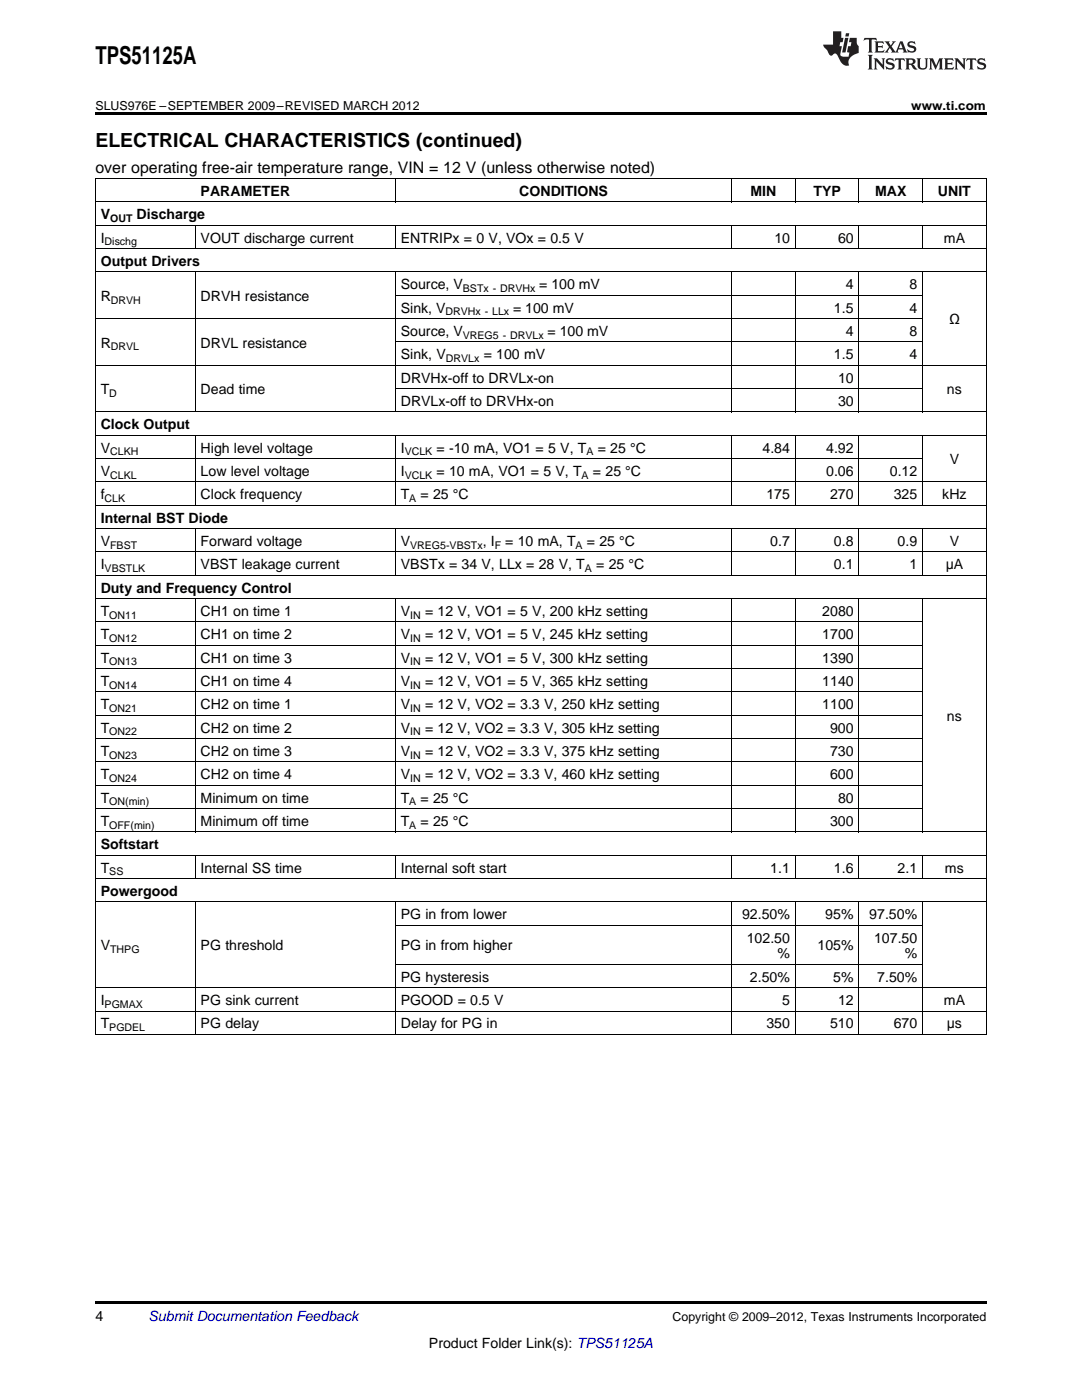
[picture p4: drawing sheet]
<svg xmlns="http://www.w3.org/2000/svg" width="216mm" height="279mm" viewBox="0 0 216 279" stroke-linecap="round" stroke-linejoin="round" font-family="sans-serif">
<defs><g id="words">
<text font-size="4.9" x="19" y="12.8">TPS51125A</text>
<text font-size="3.9" x="19" y="29.3">ELECTRICAL CHARACTERISTICS (continued)</text>
<text font-size="3.2" x="19" y="34.4">over operating free-air temperature range, VIN = 12 V (unless otherwise noted)</text>
<g font-size="2.8">
<text x="40" y="39.1">PARAMETER</text>
<text x="103.6" y="39.1">CONDITIONS</text>
<text x="149.8" y="39.1">MIN</text>
<text x="162.3" y="39.1">TYP</text>
<text x="174.6" y="39.1">MAX</text>
<text x="187.1" y="39.1">UNIT</text>
<text x="20.1" y="43.7">V</text>
<text x="27.3" y="43.7">Discharge</text>
<text x="20.1" y="48.4">I</text>
<text x="20.1" y="53.1">Output Drivers</text>
<text x="40" y="48.4">VOUT discharge current</text>
<text x="80" y="48.4">ENTRIPx = 0 V, VOx = 0.5 V</text>
<text x="154.5" y="48.4">10</text>
<text x="167.2" y="48.4">60</text>
<text x="188.3" y="48.4">mA</text>
<text x="80" y="57.7">Source, V</text>
<text x="107.6" y="57.7">= 100 mV</text>
<text x="168.8" y="57.7">4</text>
<text x="181.5" y="57.7">8</text>
<text x="20.1" y="60">R</text>
<text x="40" y="60">DRVH resistance</text>
<text x="80" y="62.4">Sink, V</text>
<text x="102.4" y="62.4">= 100 mV</text>
<text x="166.4" y="62.4">1.5</text>
<text x="181.5" y="62.4">4</text>
<text x="189.4" y="64.7">Ω</text>
<text x="20.1" y="69.4">R</text>
<text x="40" y="69.4">DRVL resistance</text>
<text x="80" y="67">Source, V</text>
<text x="80" y="71.7">Sink, V</text>
<text x="96.5" y="71.7">= 100 mV</text>
<text x="109.3" y="67">= 100 mV</text>
<text x="166.4" y="71.7">1.5</text>
<text x="168.8" y="67">4</text>
<text x="181.5" y="67">8</text>
<text x="181.5" y="71.7">4</text>
<text x="80" y="76.3">DRVHx-off to DRVLx-on</text>
<text x="167.2" y="76.3">10</text>
<text x="20.1" y="78.7">T</text>
<text x="40" y="78.7">Dead time</text>
<text x="80" y="81">DRVLx-off to DRVHx-on</text>
<text x="167.2" y="81">30</text>
<text x="188.9" y="78.7">ns</text>
<text x="20.1" y="85.7">Clock Output</text>
<text x="20.1" y="90.3">V</text>
<text x="20.1" y="95">V</text>
<text x="40" y="90.3">High level voltage</text>
<text x="40" y="95">Low level voltage</text>
<text x="80" y="90.3">I</text>
<text x="80" y="95">I</text>
<text x="87.1" y="90.3">= -10 mA, VO1 = 5 V, T</text>
<text x="87.1" y="95">= 10 mA, VO1 = 5 V, T</text>
<text x="118.3" y="95">= 25 °C</text>
<text x="119.3" y="90.3">= 25 °C</text>
<text x="152.2" y="90.3">4.84</text>
<text x="164.9" y="90.3">4.92</text>
<text x="164.9" y="95">0.06</text>
<text x="177.6" y="95">0.12</text>
<text x="189.5" y="92.6">V</text>
<text x="20.1" y="99.6">f</text>
<text x="40" y="99.6">Clock frequency</text>
<text x="80" y="99.6">T</text>
<text x="83.9" y="99.6">= 25 °C</text>
<text x="152.9" y="99.6">175</text>
<text x="165.6" y="99.6">270</text>
<text x="178.3" y="99.6">325</text>
<text x="188" y="99.6">kHz</text>
<text x="20.1" y="104.3">Internal BST Diode</text>
<text x="20.1" y="108.9">V</text>
<text x="20.1" y="113.6">I</text>
<text x="40" y="108.9">Forward voltage</text>
<text x="40" y="113.6">VBST leakage current</text>
<text x="80" y="108.9">V</text>
<text x="80" y="113.6">VBSTx = 34 V, LLx = 28 V, T</text>
<text x="96.3" y="108.9">, I</text>
<text x="100.8" y="108.9">= 10 mA, T</text>
<text x="117.1" y="108.9">= 25 °C</text>
<text x="119" y="113.6">= 25 °C</text>
<text x="153.7" y="108.9">0.7</text>
<text x="166.4" y="108.9">0.8</text>
<text x="166.4" y="113.6">0.1</text>
<text x="179.1" y="108.9">0.9</text>
<text x="181.5" y="113.6">1</text>
<text x="188.7" y="113.6">μA</text>
<text x="189.5" y="108.9">V</text>
<text x="20.1" y="118.3">Duty and Frequency Control</text>
<text x="20.1" y="122.9">T</text>
<text x="40" y="122.9">CH1 on time 1</text>
<text x="80" y="122.9">V</text>
<text x="84.8" y="122.9">= 12 V, VO1 = 5 V, 200 kHz setting</text>
<text x="164.1" y="122.9">2080</text>
<text x="20.1" y="127.6">T</text>
<text x="40" y="127.6">CH1 on time 2</text>
<text x="80" y="127.6">V</text>
<text x="84.8" y="127.6">= 12 V, VO1 = 5 V, 245 kHz setting</text>
<text x="164.1" y="127.6">1700</text>
<text x="20.1" y="132.2">T</text>
<text x="20.1" y="136.9">T</text>
<text x="40" y="132.2">CH1 on time 3</text>
<text x="40" y="136.9">CH1 on time 4</text>
<text x="80" y="132.2">V</text>
<text x="80" y="136.9">V</text>
<text x="84.8" y="132.2">= 12 V, VO1 = 5 V, 300 kHz setting</text>
<text x="84.8" y="136.9">= 12 V, VO1 = 5 V, 365 kHz setting</text>
<text x="164.1" y="132.2">1390</text>
<text x="164.1" y="136.9">1140</text>
<text x="20.1" y="141.5">T</text>
<text x="40" y="141.5">CH2 on time 1</text>
<text x="80" y="141.5">V</text>
<text x="84.8" y="141.5">= 12 V, VO2 = 3.3 V, 250 kHz setting</text>
<text x="164.1" y="141.5">1100</text>
<text x="188.9" y="143.9">ns</text>
<text x="20.1" y="146.2">T</text>
<text x="40" y="146.2">CH2 on time 2</text>
<text x="80" y="146.2">V</text>
<text x="84.8" y="146.2">= 12 V, VO2 = 3.3 V, 305 kHz setting</text>
<text x="165.6" y="146.2">900</text>
<text x="20.1" y="150.8">T</text>
<text x="20.1" y="155.5">T</text>
<text x="40" y="150.8">CH2 on time 3</text>
<text x="40" y="155.5">CH2 on time 4</text>
<text x="80" y="150.8">V</text>
<text x="80" y="155.5">V</text>
<text x="84.8" y="150.8">= 12 V, VO2 = 3.3 V, 375 kHz setting</text>
<text x="84.8" y="155.5">= 12 V, VO2 = 3.3 V, 460 kHz setting</text>
<text x="165.6" y="150.8">730</text>
<text x="165.6" y="155.5">600</text>
<text x="20.1" y="160.2">T</text>
<text x="40" y="160.2">Minimum on time</text>
<text x="80" y="160.2">T</text>
<text x="83.9" y="160.2">= 25 °C</text>
<text x="167.2" y="160.2">80</text>
<text x="20.1" y="164.8">T</text>
<text x="40" y="164.8">Minimum off time</text>
<text x="80" y="164.8">T</text>
<text x="83.9" y="164.8">= 25 °C</text>
<text x="165.6" y="164.8">300</text>
<text x="20.1" y="169.5">Softstart</text>
<text x="20.1" y="174.1">T</text>
<text x="20.1" y="178.8">Powergood</text>
<text x="40" y="174.1">Internal SS time</text>
<text x="80" y="174.1">Internal soft start</text>
<text x="153.7" y="174.1">1.1</text>
<text x="166.4" y="174.1">1.6</text>
<text x="179.1" y="174.1">2.1</text>
<text x="188.6" y="174.1">ms</text>
<text x="80" y="183.4">PG in from lower</text>
<text x="148.1" y="183.4">92.50%</text>
<text x="164.7" y="183.4">95%</text>
<text x="173.5" y="183.4">97.50%</text>
<text x="20.1" y="189.7">V</text>
<text x="40" y="189.7">PG threshold</text>
<text x="80" y="189.7">PG in from higher</text>
<text x="149" y="188.1">102.50</text>
<text x="155.1" y="191.3">%</text>
<text x="163.1" y="189.7">105%</text>
<text x="174.4" y="188.1">107.50</text>
<text x="180.5" y="191.3">%</text>
<text x="80" y="195.9">PG hysteresis</text>
<text x="149.6" y="195.9">2.50%</text>
<text x="166.3" y="195.9">5%</text>
<text x="175" y="195.9">7.50%</text>
<text x="20.1" y="200.6">I</text>
<text x="40" y="200.6">PG sink current</text>
<text x="80" y="200.6">PGOOD = 0.5 V</text>
<text x="156.1" y="200.6">5</text>
<text x="167.2" y="200.6">12</text>
<text x="188.3" y="200.6">mA</text>
<text x="20.1" y="205.2">T</text>
<text x="40" y="205.2">PG delay</text>
<text x="80" y="205.2">Delay for PG in</text>
<text x="152.9" y="205.2">350</text>
<text x="165.6" y="205.2">510</text>
<text x="178.3" y="205.2">670</text>
<text x="188.9" y="205.2">μs</text>
<text x="19" y="263.6">4</text>
<text x="85.6" y="269">Product Folder Link(s): TPS51125A</text>
</g>
<text font-size="2.8" fill="#0000c8" x="29.6" y="263.6">Submit Documentation Feedback</text>
<g font-size="2.5">
<text x="19" y="21.9">SLUS976E –SEPTEMBER 2009–REVISED MARCH 2012</text>
<text x="181.8" y="21.9">www.ti.com</text>
<text x="134.2" y="263.6">Copyright © 2009–2012, Texas Instruments Incorporated</text>
</g>
<g font-size="2.1">
<text x="22" y="44.3">OUT</text>
<text x="20.9" y="49">Dischg</text>
<text x="92.4" y="58.3">BSTx - DRVHx</text>
<text x="22.1" y="60.6">DRVH</text>
<text x="88.9" y="62.9">DRVHx - LLx</text>
<text x="22.1" y="69.9">DRVL</text>
<text x="92.4" y="67.6">VREG5 - DRVLx</text>
<text x="89" y="72.2">DRVLx</text>
<text x="21.8" y="79.2">D</text>
<text x="22" y="90.9">CLKH</text>
<text x="22" y="95.5">CLKL</text>
<text x="80.8" y="90.9">VCLK</text>
<text x="80.8" y="95.5">VCLK</text>
<text x="116.1" y="95.5">A</text>
<text x="117" y="90.9">A</text>
<text x="20.9" y="100.2">CLK</text>
<text x="81.7" y="100.2">A</text>
<text x="22" y="109.5">FBST</text>
<text x="81.8" y="109.5">VREG5-VBSTx</text>
<text x="98.7" y="109.5">F</text>
<text x="114.9" y="109.5">A</text>
<text x="20.9" y="114.2">VBSTLK</text>
<text x="116.7" y="114.2">A</text>
<text x="21.8" y="123.5">ON11</text>
<text x="81.8" y="123.5">IN</text>
<text x="21.8" y="128.1">ON12</text>
<text x="81.8" y="128.1">IN</text>
<text x="21.8" y="132.8">ON13</text>
<text x="21.8" y="137.4">ON14</text>
<text x="81.8" y="132.8">IN</text>
<text x="81.8" y="137.4">IN</text>
<text x="21.8" y="142.1">ON21</text>
<text x="81.8" y="142.1">IN</text>
<text x="21.8" y="146.8">ON22</text>
<text x="81.8" y="146.8">IN</text>
<text x="21.8" y="151.4">ON23</text>
<text x="81.8" y="151.4">IN</text>
<text x="21.8" y="156.1">ON24</text>
<text x="21.8" y="160.7">ON(min)</text>
<text x="81.7" y="160.7">A</text>
<text x="81.8" y="156.1">IN</text>
<text x="21.8" y="165.4">OFF(min)</text>
<text x="81.7" y="165.4">A</text>
<text x="21.8" y="174.7">SS</text>
<text x="22" y="190.3">THPG</text>
<text x="20.9" y="201.2">PGMAX</text>
<text x="21.8" y="205.8">PGDEL</text>
</g>
</g></defs>
<g fill="#231f20">
<path d="M172.5 7.6l-.1 .5 .4-.2h.6v.1v2.1l-.2 .4h.9l-.2-.4v-2.1l.1-.1h.5l.5 .2-.2-.5zM174.5 8.3l.2 .3v1.5l-.2 .4h1.8l.2-.6a1.04 1.04 0 0 1-1.3 .2v-.7h.6l.3 .2v-.6l-.3 .2h-.6v-.6l.8-.1 .4 .3-.2-.5zM176.5 8.3l.9 1.1-.9 1.1h.8l-.2-.2 .4-.7 .5 .7-.2 .2h1.5l-.2-.2 .2-.4h.9l.1 .4-.2 .2h1l-.3-.3-.7-1.9h-.5l-.9 2-.8-1 .9-1h-.8l.1 .3-.4 .5-.3-.6 .1-.2zM179.7 8.6l.4 1h-.7zM181.3 8.4a.63 .63 0 0 0-.2 .7 .63 .63 0 0 0 .6 .4l.6 .2 .1 .2a.75 .75 0 0 1-.7 .4 .75 .75 0 0 1-.6-.5l.1 .7 .1-.1a1.11 1.11 0 0 0 1.5-.6 1.13 1.13 0 0 0-1.2-.8l-.1-.4a1.04 1.04 0 0 1 1.2 .2l-.2-.5-.2 .1-.4-.2zM173.2 10.9l.2 .4v2.2l-.2 .4h1l-.3-.4v-2.2l.3-.4zM174.3 11.6l.3 .4v1.5l-.3 .4h.8l-.2-.4v-1.3l1.5 1.7v-1.9l.2-.4h-.7l.2 .4v.9l-1.1-1.3zM177 11.8a.62 .62 0 0 0-.2 .7 .62 .62 0 0 0 .6 .4l.6 .1 .1 .3a.76 .76 0 0 1-.7 .3 .76 .76 0 0 1-.7-.4l.2 .7 .1-.1a1.11 1.11 0 0 0 1.5-.6 1.13 1.13 0 0 0-1.2-.8l-.1-.4a1.04 1.04 0 0 1 1.2 .2l-.2-.6-.2 .1-.5-.1zM178.7 11.6l-.2 .6a.61 .61 0 0 1 .8-.3v1.6l-.2 .4h.9l-.2-.4v-1.6a.63 .63 0 0 1 .7 .3l-.1-.6zM180.6 11.6l.3 .4v1.5l-.3 .4h1l-.2-.2-.1-.8 .6 .2a.76 .76 0 0 0 1.2 .7l-1-1a.58 .58 0 0 0 .6-.5 .58 .58 0 0 0-.5-.6zM181.4 11.9h.1a.45 .45 0 0 1 .5 .1 .45 .45 0 0 1 .1 .5l-.8 .2zM182.9 11.6l.2 .2a2.17 2.17 0 0 0 .3 1.9 .99 .99 0 0 0 1.6-.6v-1.1l.2-.4h-.7l.2 .2a1.92 1.92 0 0 1-.2 1.8 .6 .6 0 0 1-.9-.5v-1.1l.2-.4zM185.4 11.6l.2 .4v1.5l-.2 .4h.7l-.2-.4v-1.4l.8 1.8 .8-1.8v1.4l-.2 .4h.9l-.2-.4v-1.5l.2-.4h-.8l-.6 1.5-.6-1.5zM188.4 11.6l.2 .4v1.5l-.2 .4h1.8l.1-.6a1.04 1.04 0 0 1-1.2 .1v-.6h.5l.4 .2v-.6l-.4 .2h-.5v-.7h.8l.3 .3-.1-.6zM190.5 11.6l.2 .4v1.5l-.2 .4h.7l-.2-.4v-1.3l1.5 1.7v-1.9l.2-.4h-.7l.2 .4v.9l-1.1-1.3zM192.9 11.6l-.1 .6a.61 .61 0 0 1 .7-.3l.1 1.6-.3 .4h1l-.3-.4 .1-1.6a.63 .63 0 0 1 .7 .3l-.1-.6zM195.2 11.8a.62 .62 0 0 0-.2 .7 .62 .62 0 0 0 .6 .4l.6 .1 .1 .3a.76 .76 0 0 1-.7 .3 .76 .76 0 0 1-.6-.4l.1 .7 .1-.1a1.11 1.11 0 0 0 1.6-.6 1.13 1.13 0 0 0-1.3-.8l-.1-.4a1.04 1.04 0 0 1 1.2 .2l-.1-.6-.2 .1-.5-.1z"/>
<path d="M166.2 6.3v2.6h-1.9v.4l.8 .9a.91 .91 0 0 0 1 .8 .56 .56 0 0 1 .5-.3 .56 .56 0 0 1 .5 .3l.4 .8a1.53 1.53 0 0 0 1.9 1.2 1.54 1.54 0 0 1 1-2.1l.9-.3v-1.4a1.52 1.52 0 0 1-.4-1.6h-1.3l-.2 .8h.5l-.2 .8h-.5l-.1 1v.2l.4 .1-.2 .8a1.93 1.93 0 0 1-1.6-.3l.3-1.8h-.5l.2-.8h.4l.2-.8h-.4v-1.3zM168.6 7.6l-.6 2.9h.7l.6-2.9zM168.8 6.6l-.1 .7h.6l.2-.7z"/>
</g>
<path d="M19 22.5h177.8v.5h-177.8zM19 259.7h177.8v.5h-177.8z" fill="#000"/>
<g fill="none" stroke="#000" stroke-width=".2">
<path d="M19 35.6h177.8M19.1 35.7v170.8M78.9 35.7v4.7M146 35.7v4.7M158.7 35.7v4.7M171.4 35.7v4.7M184.1 35.7v4.7M196.8 35.7v170.8M19 54.3h177.8M19 49.6h177.8M19 45h177.8M19 40.3h177.8"/>
<path d="M38.9 45v4.7M38.9 54.3v28M78.9 45v4.7M78.9 54.3v28M78.9 58.9h105.2M146 45v4.7M146 54.3v28M158.7 45v4.7M158.7 54.3v28M171.4 45v4.7M171.4 54.3v28M184.1 45v4.7"/>
<path d="M184.1 54.3v28M19 72.9h177.8M19 63.6h165.1M78.9 77.6h105.2M78.9 68.2h105.2M19 96.2h177.8M19 91.5h165.1M19 86.9h177.8M19 82.2h177.8M38.9 86.9v14M78.9 86.9v14M146 86.9v14"/>
<path d="M158.7 86.9v14M171.4 86.9v14M184.1 86.9v14M19 119.5h177.8M19 114.8h177.8M19 110.2h177.8M19 105.5h177.8M19 100.8h177.8M38.9 105.6v9.3M38.9 119.5v46.6M78.9 105.6v9.3M78.9 119.5v46.6"/>
<path d="M146 105.6v9.3M146 119.5v46.6M158.7 105.6v9.3M158.7 119.5v46.6M171.4 105.6v9.3M171.4 119.5v46.6M184.1 105.6v9.3M184.1 119.5v46.6M19 138.1h165.1M19 133.4h165.1M19 128.8h165.1M19 124.1h165.1"/>
<path d="M19 156.7h165.1M19 152.1h165.1M19 147.4h165.1M19 142.8h165.1M19 175.3h177.8M19 170.7h177.8M19 166h177.8M19 161.4h165.1M38.9 170.7v4.7M78.9 170.7v4.7M146 170.7v4.7M158.7 170.7v4.7"/>
<path d="M171.4 170.7v4.7M184.1 170.7v4.7M19 197.1h177.8M19 180h177.8M38.9 180.1v26.4M78.9 180.1v26.4M78.9 192.5h105.2M78.9 184.7h105.2M146 180.1v26.4M158.7 180.1v26.4M171.4 180.1v26.4M184.1 180.1v26.4"/>
<path d="M19 206.5h177.8M19 201.8h177.8"/>
</g>
<use href="#words"/>
</svg>
